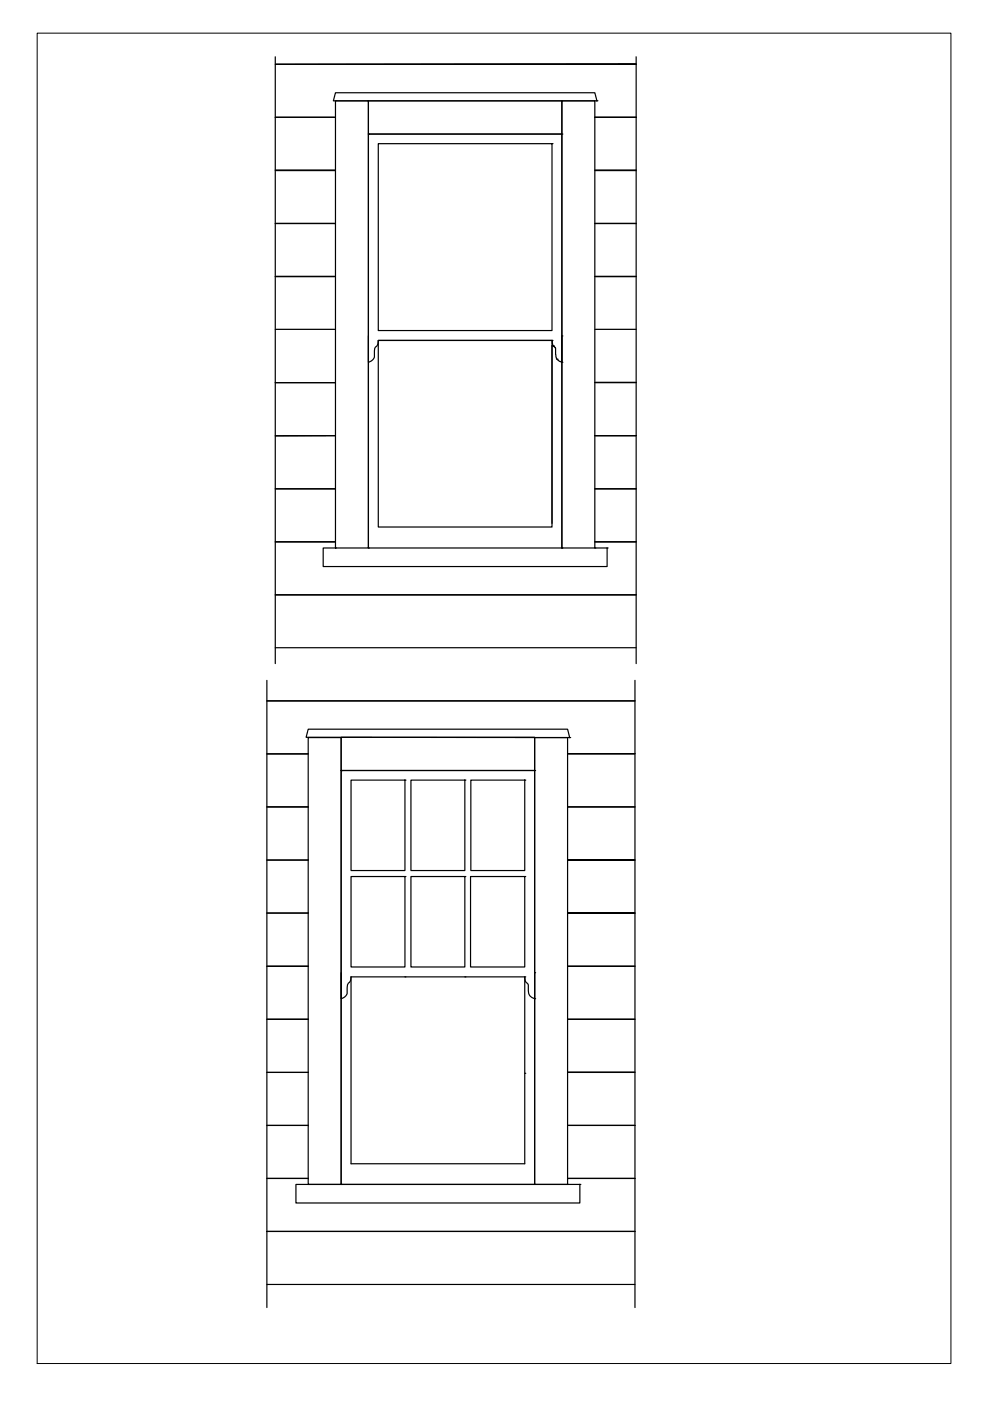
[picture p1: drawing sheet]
<svg xmlns="http://www.w3.org/2000/svg" width="210mm" height="297mm" viewBox="0 0 210 297" stroke-linecap="round" stroke-linejoin="round" font-family="sans-serif">
<g fill="none" stroke="#000" stroke-width=".25">
<path d="M58.4 12v128.7M71.1 19.7h55l.5 1.7h-55.9zM134.9 13.6h-76.5h76.5M134.9 12v128.7M58.4 24.9h12.7M58.4 36h12.7M58.4 36.2h12.7M71.1 21.4h7v94.8h-7zM78.1 28.4v48.4l.8-.4a1.28 1.28 0 0 0 .5-1.3 1.5 1.5 0 0 1 .6-1.8l.2-1.1h36.8M78.1 28.4h41v48.4M78.1 21.4h41v7h-41zM78.1 28.4h.1"/>
<path d="M80.2 30.5h36.8v39.6h-36.8zM117 30.5h.1M119.1 21.4h7v94.8h-7zM119.1 28.4h.1M126.1 24.9h8.8h-8.8M126.1 36h8.8M126.1 36.2h8.8M126.6 21.4h.1M58.4 47.3h12.7M58.4 47.4h12.7M58.4 58.6h12.7M58.4 58.7h12.7"/>
<path d="M126.1 47.3h8.8M126.1 47.4h8.8M126.1 58.6h8.8M126.1 58.7h8.8M58.4 69.8h12.7M78.1 71.2v45h41v-45M80.2 72.2h36.8v39.5h-36.8zM117 72.2l.3 1.1M117 73.3h.1M117 72.2h.1M117 73.3v37.7M117.3 73.3h.1"/>
<path d="M117.3 73.3l.1 .1a1.07 1.07 0 0 1 .4 1.3l.1 1 .2 .5M118.1 76.2h.1M118.1 76.2l1 .6M119.1 71.2h.1M119.1 76.8h.1M126.1 69.8h8.8M58.4 81.1h12.7M58.4 92.4h12.7h-12.7M126.1 92.4h8.8h-8.8M126.1 81.1h8.8M58.4 103.6h12.7M58.4 103.7h12.7"/>
<path d="M58.4 114.9h12.7M71.1 116.2h-2.6v3.9h60.2v-3.9M71.1 116.2h.1M78.1 116.2h.1M119.1 116.2h.1M126.1 116.2h.1M126.1 103.6h8.8M126.1 103.7h8.8M126.1 114.9h8.8M126.1 116.2h2.6M128.7 116.2h.1M58.4 126.1h76.5"/>
<path d="M58.4 126.2h76.5M58.4 137.3h76.5M56.6 148.6h78M56.6 159.9h8.7M56.6 159.8h8.7M56.6 144.3v132.9M65.3 154.6h55l.5 1.8-55.9-.1zM65.3 156.4h7v94.7h-7zM72.3 156.3h41.1v7.1h-41.1zM113.4 156.4h6.9v94.7h-6.9zM120.3 159.8h14.3h-14.3M120.8 156.4h.1"/>
<path d="M134.6 144.3v132.9M56.6 171h8.7M56.6 171.1h8.7M72.3 163.4v48.4l.9-.5a1.28 1.28 0 0 0 .4-1.3 2.13 2.13 0 0 1 .7-2.1l.1-.8M72.3 163.4h41.1v48.4M72.3 163.4h.1M74.4 165.4h11.5v19.2h-11.5zM85.9 165.4h.1M87.1 165.4h11.5v19.2h-11.5zM98.6 165.4h.1M99.8 165.4h11.5v19.2h-11.5zM111.3 165.4h.1"/>
<path d="M113.4 163.4h.1M120.3 171h14.3M120.3 171.1h14.3M56.6 182.4h8.7M56.6 193.6h8.7M74.4 185.8h11.5v19.2h-11.5zM85.9 185.8h.1M87.1 185.8h11.5v19.2h-11.5zM98.6 185.8h.1M99.8 185.8h11.5v19.2h-11.5zM111.3 185.8h.1M120.3 182.4h14.3h-14.3"/>
<path d="M120.3 193.6h14.3h-14.3M56.6 204.8h8.7M56.6 204.9h8.7M56.6 216.1h8.7M72.3 206.2v44.9h41.1v-44.9M74.4 207.1h36.9a1.44 1.44 0 0 0 .6 1.5l.1 .8a1.85 1.85 0 0 0 1.4 2.4M74.4 207.1v39.6h36.9v-39.6M85.9 207.1h.1M98.6 207.1h.1M111.3 207.1h.1M113.4 206.2h.1M113.4 211.8h.1"/>
<path d="M120.3 204.8h14.3M120.3 204.9h14.3M120.3 216.1h14.3M56.6 227.4h8.7M56.6 238.6h8.7M111.3 227.6h.1M120.3 238.6h14.3h-14.3M120.3 227.4h14.3M120.3 227.3h14.3M56.6 249.9h8.7M62.7 251.1h60.2v4h-60.2zM65.3 251.1h.1"/>
<path d="M72.3 251.1h.1M113.4 251.1h.1M120.3 249.9h14.3h-14.3M120.3 251.1h.1M122.9 251.1h.1M56.6 261.1h78h-78M56.6 272.3h78"/>
</g>
<path d="M7.9 7h193.7v282.1h-193.7z" fill="none" stroke="#000" stroke-width=".21"/>
</svg>
